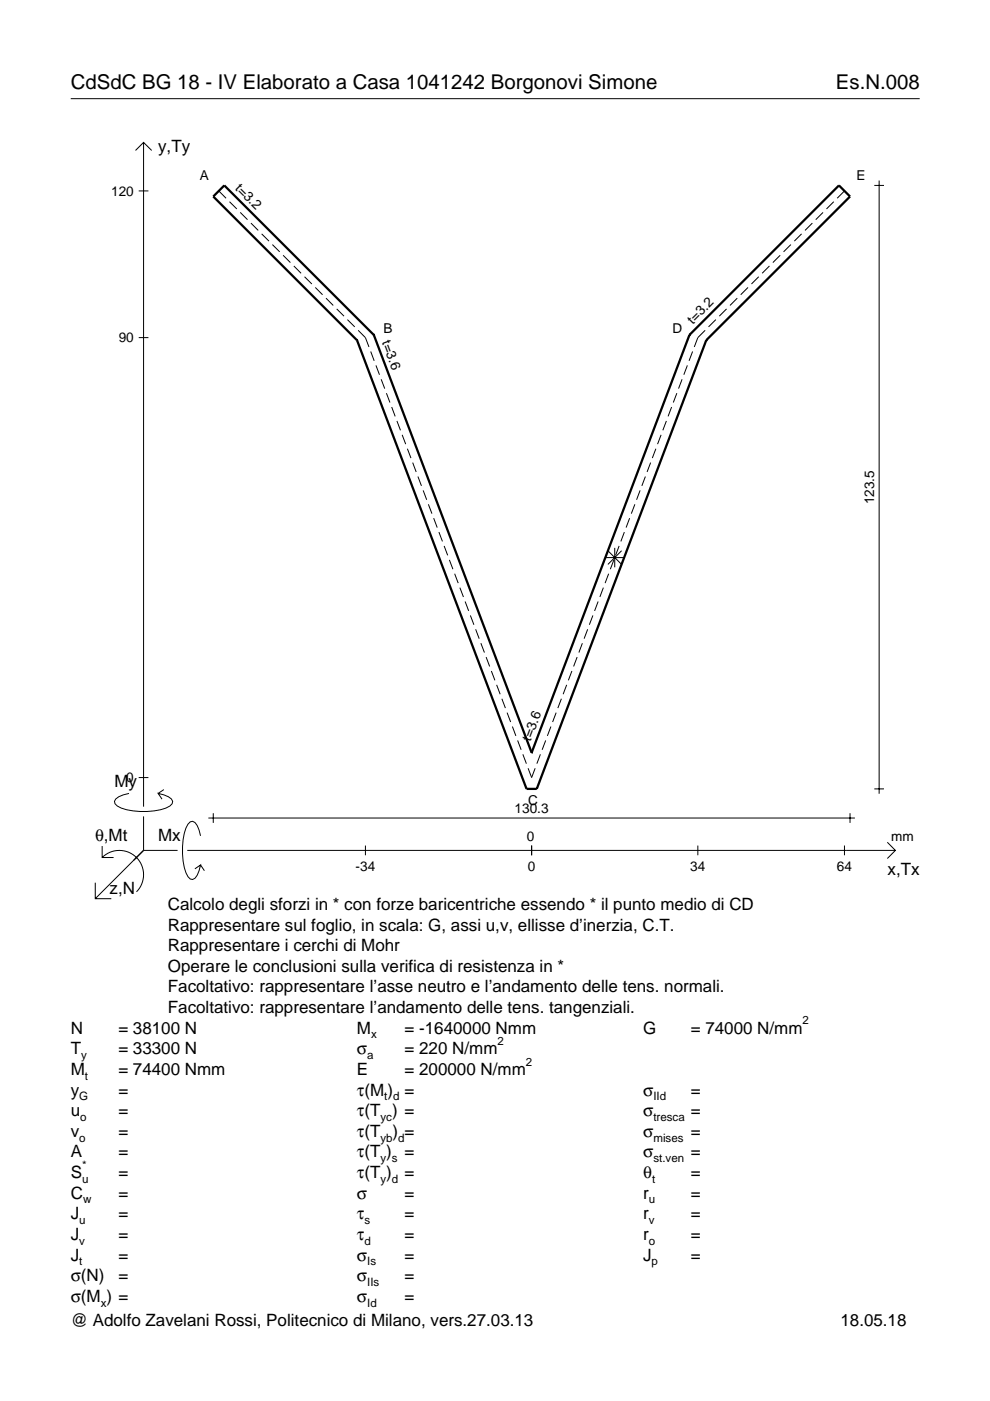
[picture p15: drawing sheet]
<svg xmlns="http://www.w3.org/2000/svg" width="210mm" height="297mm" viewBox="0 0 210 297" stroke-linecap="round" stroke-linejoin="round" font-family="sans-serif">
<defs><g id="words">
<g font-size="4.3">
<text x="15" y="18.9">CdSdC BG 18 - IV Elaborato a Casa 1041242 Borgonovi Simone</text>
<text x="177.2" y="18.9">Es.N.008</text>
</g>
<g font-size="3.6">
<text x="33.5" y="32.3">y,Ty</text>
<text x="24.3" y="166.9">My</text>
<text x="20.1" y="178.2">θ,Mt</text>
<text x="33.5" y="178.2">Mx</text>
<text x="188.2" y="185.5">x,Tx</text>
<text x="23.2" y="189.6">z,N</text>
<text x="35.6" y="192.9">Calcolo degli sforzi in * con forze baricentriche essendo * il punto medio di CD</text>
<text x="35.6" y="197.3">Rappresentare sul foglio, in scala: G, assi u,v, ellisse d’inerzia, C.T.</text>
<text x="35.6" y="201.7">Rappresentare i cerchi di Mohr</text>
<text x="35.6" y="206">Operare le conclusioni sulla verifica di resistenza in *</text>
<text x="35.6" y="210.4">Facoltativo: rappresentare l’asse neutro e l’andamento delle tens. normali.</text>
<text x="35.6" y="214.8">Facoltativo: rappresentare l’andamento delle tens. tangenziali.</text>
<text x="15" y="219.2">N</text>
<text x="25.1" y="219.2">= 38100 N</text>
<text x="75.7" y="219.2">M</text>
<text x="85.8" y="219.2">= -1640000 Nmm</text>
<text x="136.4" y="219.2">G</text>
<text x="146.5" y="219.2">= 74000 N/mm</text>
<text x="15" y="227.9">M</text>
<text x="15" y="223.5">T</text>
<text x="25.1" y="227.9">= 74400 Nmm</text>
<text x="25.1" y="223.5">= 33300 N</text>
<text x="75.7" y="223.5">σ</text>
<text x="75.7" y="227.9">E</text>
<text x="85.8" y="223.5">= 220 N/mm</text>
<text x="85.8" y="227.9">= 200000 N/mm</text>
<text x="15" y="232.3">y</text>
<text x="25.1" y="232.3">=</text>
<text x="75.7" y="232.3">τ(M ) =</text>
<text x="136.4" y="232.3">σ</text>
<text x="146.5" y="232.3">=</text>
<text x="15" y="236.7">u</text>
<text x="25.1" y="236.7">=</text>
<text x="75.7" y="236.7">τ(T ) =</text>
<text x="136.4" y="236.7">σ</text>
<text x="146.5" y="236.7">=</text>
<text x="15" y="245.4">A</text>
<text x="15" y="241">v</text>
<text x="25.1" y="241">=</text>
<text x="25.1" y="245.4">=</text>
<text x="75.7" y="241">τ(T</text>
<text x="75.7" y="245.4">τ(T )</text>
<text x="83.3" y="241">) =</text>
<text x="85.8" y="245.4">=</text>
<text x="136.4" y="241">σ</text>
<text x="136.4" y="245.4">σ</text>
<text x="146.5" y="241">=</text>
<text x="146.5" y="245.4">=</text>
<text x="15" y="249.8">S</text>
<text x="25.1" y="249.8">=</text>
<text x="75.7" y="249.8">τ(T )</text>
<text x="85.8" y="249.8">=</text>
<text x="136.4" y="249.8">θ</text>
<text x="146.5" y="249.8">=</text>
<text x="15" y="254.2">C</text>
<text x="25.1" y="254.2">=</text>
<text x="75.7" y="254.2">σ</text>
<text x="85.8" y="254.2">=</text>
<text x="136.4" y="254.2">r</text>
<text x="146.5" y="254.2">=</text>
<text x="15" y="262.9">J</text>
<text x="15" y="258.5">J</text>
<text x="25.1" y="262.9">=</text>
<text x="25.1" y="258.5">=</text>
<text x="75.7" y="258.5">τ</text>
<text x="75.7" y="262.9">τ</text>
<text x="85.8" y="258.5">=</text>
<text x="85.8" y="262.9">=</text>
<text x="136.4" y="262.9">r</text>
<text x="136.4" y="258.5">r</text>
<text x="146.5" y="262.9">=</text>
<text x="146.5" y="258.5">=</text>
<text x="15" y="267.3">J</text>
<text x="25.1" y="267.3">=</text>
<text x="75.7" y="267.3">σ</text>
<text x="85.8" y="267.3">=</text>
<text x="136.4" y="267.3">J</text>
<text x="146.5" y="267.3">=</text>
<text x="15" y="271.7">σ(N)</text>
<text x="25.1" y="271.7">=</text>
<text x="75.7" y="271.7">σ</text>
<text x="85.8" y="271.7">=</text>
<text x="15" y="281.2">@ Adolfo Zavelani Rossi, Politecnico di Milano, vers.27.03.13</text>
<text x="15" y="276">σ(M ) =</text>
<text x="75.7" y="276">σ</text>
<text x="85.8" y="276">=</text>
<text x="178.2" y="281.2">18.05.18</text>
</g>
<g font-size="2.9">
<text x="23.6" y="41.5">120</text>
<text x="42.3" y="38.1">A</text>
<text x="49.7" y="40" transform="rotate(45 49.7 40)">t=3.2</text>
<text x="181.6" y="38.1">E</text>
<text x="81.3" y="70.6">B</text>
<text x="142.6" y="70.6">D</text>
<text x="146.9" y="68.8" transform="rotate(-45 146.9 68.8)">t=3.2</text>
<text x="25.2" y="72.6">90</text>
<text x="80.9" y="72.6" transform="rotate(69 80.9 72.6)">t=3.6</text>
<text x="185.4" y="106.9" transform="rotate(-90 185.4 106.9)">123.5</text>
<text x="112.5" y="157.3" transform="rotate(-69 112.5 157.3)">t=3.6</text>
<text x="26.8" y="165.9">0</text>
<text x="109.1" y="172.4">130.3</text>
<text x="112" y="170.7">C</text>
<text x="111.7" y="178.2">0</text>
<text x="189" y="178.2">mm</text>
<text x="75.4" y="184.7">-34</text>
<text x="111.9" y="184.7">0</text>
<text x="146.4" y="184.7">34</text>
<text x="177.4" y="184.7">64</text>
</g>
<g font-size="2.4">
<text x="78.7" y="220.2">x</text>
<text x="105.5" y="221.5">2</text>
<text x="170.2" y="217.2">2</text>
<text x="17.2" y="224.5">y</text>
<text x="77.9" y="224.5">a</text>
<text x="111.5" y="225.9">2</text>
<text x="16.8" y="233.3">G</text>
<text x="18" y="228.9">t</text>
<text x="81.5" y="233.3">t d</text>
<text x="138.5" y="233.3">IId</text>
<text x="17" y="237.7">o</text>
<text x="80.7" y="237.7">yc</text>
<text x="138.5" y="237.7">tresca</text>
<text x="16.8" y="242">o</text>
<text x="80.7" y="242">yb d</text>
<text x="138.5" y="242">mises</text>
<text x="17.4" y="250.8">u</text>
<text x="17.4" y="247.8">*</text>
<text x="80.7" y="250.8">y d</text>
<text x="80.7" y="246.4">y s</text>
<text x="138.2" y="250.8">t</text>
<text x="138.5" y="246.4">st.ven</text>
<text x="17.6" y="255.2">w</text>
<text x="137.6" y="255.2">u</text>
<text x="16.8" y="263.9">v</text>
<text x="16.8" y="259.5">u</text>
<text x="77.3" y="259.5">s</text>
<text x="77.3" y="263.9">d</text>
<text x="137.6" y="263.9">o</text>
<text x="137.6" y="259.5">v</text>
<text x="16.8" y="268.3">t</text>
<text x="77.9" y="268.3">Is</text>
<text x="138.2" y="268.3">p</text>
<text x="77.9" y="272.7">IIs</text>
<text x="21.4" y="277">x</text>
<text x="77.9" y="277">Id</text>
</g>
</g></defs>
<g fill="none" stroke="#000" stroke-width=".21">
<path d="M15 20.9h180M28.7 31.9l1.7-1.7 1.8 1.7M30.4 30.2v140.8M185.4 39.3h2M186.4 38.3v130M29.4 40.5h2.1M46.4 40.5l1.5 1.5M48.7 42.8l1.5 1.5M50.9 45l1.6 1.6M53.2 47.3l1.5 1.6M55.5 49.6l1.5 1.5M57.7 51.9l1.6 1.5"/>
<path d="M60 54.1l1.6 1.6M62.3 56.4l1.5 1.5M64.6 58.7l1.5 1.5M160.9 58.7l-1.6 1.5M163.1 56.4l-1.5 1.5M165.4 54.1l-1.5 1.6M167.7 51.9l-1.6 1.5M170 49.6l-1.6 1.5M172.2 47.3l-1.5 1.6M174.5 45l-1.5 1.6M176.8 42.8l-1.6 1.5M179 40.5l-1.5 1.5"/>
<path d="M29.4 71.6h2.1M66.8 60.9l1.6 1.6M69.1 63.2l1.6 1.6M71.4 65.5l1.5 1.5M73.7 67.8l1.5 1.5M75.9 70l1.6 1.6 .7 2M78.6 74.5l.7 2M79.7 77.5l.8 2M145.7 77.5l-.7 2M146.8 74.5l-.7 2M149.5 70l-1.5 1.6-.8 2M151.8 67.8l-1.6 1.5"/>
<path d="M154 65.5l-1.5 1.5M156.3 63.2l-1.5 1.6M158.6 60.9l-1.6 1.6M80.8 80.4l.8 2M81.9 83.4l.8 1.9M83 86.3l.8 2M84.2 89.3l.7 1.9M85.3 92.2l.7 2M86.4 95.1l.7 2M87.5 98.1l.7 2M137.9 98.1l-.7 2M139.1 95.1l-.8 2"/>
<path d="M140.2 92.2l-.8 2M141.3 89.3l-.8 1.9M142.4 86.3l-.8 2M143.5 83.4l-.7 1.9M144.6 80.4l-.7 2M88.6 101l.8 2M89.7 104l.8 2M90.8 106.9l.8 2M91.9 109.9l.8 2M93.1 112.8l.7 2M94.2 115.8l.7 1.9M95.3 118.7l.7 2"/>
<path d="M128.3 118.2h4.1M128.9 116.8l2.9 2.9M130.2 118.7l-.8 2M130.3 116.2v4.1M131.3 115.8l-.8 1.9M131.8 116.8l-2.9 2.9M132.4 112.8l-.8 2M133.5 109.9l-.8 2M134.6 106.9l-.7 2M135.7 104l-.7 2M136.8 101l-.7 2M96.4 121.6l.7 2"/>
<path d="M97.5 124.6l.8 2M98.6 127.5l.8 2M99.7 130.5l.8 2M100.8 133.4l.8 2M102 136.4l.7 2M103.1 139.3l.7 2M122.4 139.3l-.8 2M123.5 136.4l-.8 2M124.6 133.4l-.8 2M125.7 130.5l-.7 2M126.8 127.5l-.7 2M127.9 124.6l-.7 2"/>
<path d="M129 121.6l-.7 2M104.2 142.3l.7 1.9M105.3 145.2l.7 2M106.4 148.2l.8 1.9M107.5 151.1l.8 2M108.6 154l.8 2M109.7 157l.8 2M110.9 159.9l.7 2M114.6 159.9l-.8 2M115.7 157l-.8 2M116.8 154l-.7 2M117.9 151.1l-.7 2"/>
<path d="M119 148.2l-.7 1.9M120.1 145.2l-.7 2M121.3 142.3l-.8 1.9M21.7 179.4v2.4h2.4M27.3 168.2a3.6 3.6 0 0 0-3 1.7l.1 .5a5.6 5.6 0 0 0 3.8 1.5 13.4 13.4 0 0 0 7.8-1l.5-.5 .1-.5a3.6 3.6 0 0 0-3.1-1.7l.8 1.2M29.4 164.9h2.1M30.4 173.1v7.2M34.7 167.4l-1.2 .8M42.5 177.2a3.6 3.6 0 0 0-1.7-3.1l-.5 .2a5.7 5.7 0 0 0-1.5 3.7 13.3 13.3 0 0 0 1 7.9l.5 .5 .5 .1a3.6 3.6 0 0 0 1.7-3.1l-1.2 .8M44.2 173.4h137.1M45.2 172.4v2.1M77.5 179.3v2"/>
<path d="M112 162.9l.7 2 .8-2M112.7 179.3v2M148 179.3v2M179 179.3v2M180.2 172.4v2.1M185.4 167.3h2M188.1 178.6l1.7 1.7-1.7 1.7M20.2 187.2v3.3h3.4M21.7 181.8a5.1 5.1 0 0 1 7.2 0 5.1 5.1 0 0 1 0 7.3M30.4 180.3l-10.2 10.2M30.4 180.3h7.2M39.7 180.3h150.1"/>
<path d="M42.5 183.4l.8 1.2"/>
</g>
<path d="M75.7 72.1h.1M75.7 72.1l35.9 95.2h2.2l35.9-95.2M79.3 71h.1M79.3 71l-31.7-31.7-2.4 2.4 30.5 30.4M79.3 71l33.4 88.6M146.2 71h.1M146.2 71l-33.5 88.6M146.2 71l31.7-31.7 2.3 2.4-30.5 30.4M149.7 72.1h.1M112.7 159.6h.1" fill="none" stroke="#000" stroke-width=".48"/>
<use href="#words"/>
</svg>
